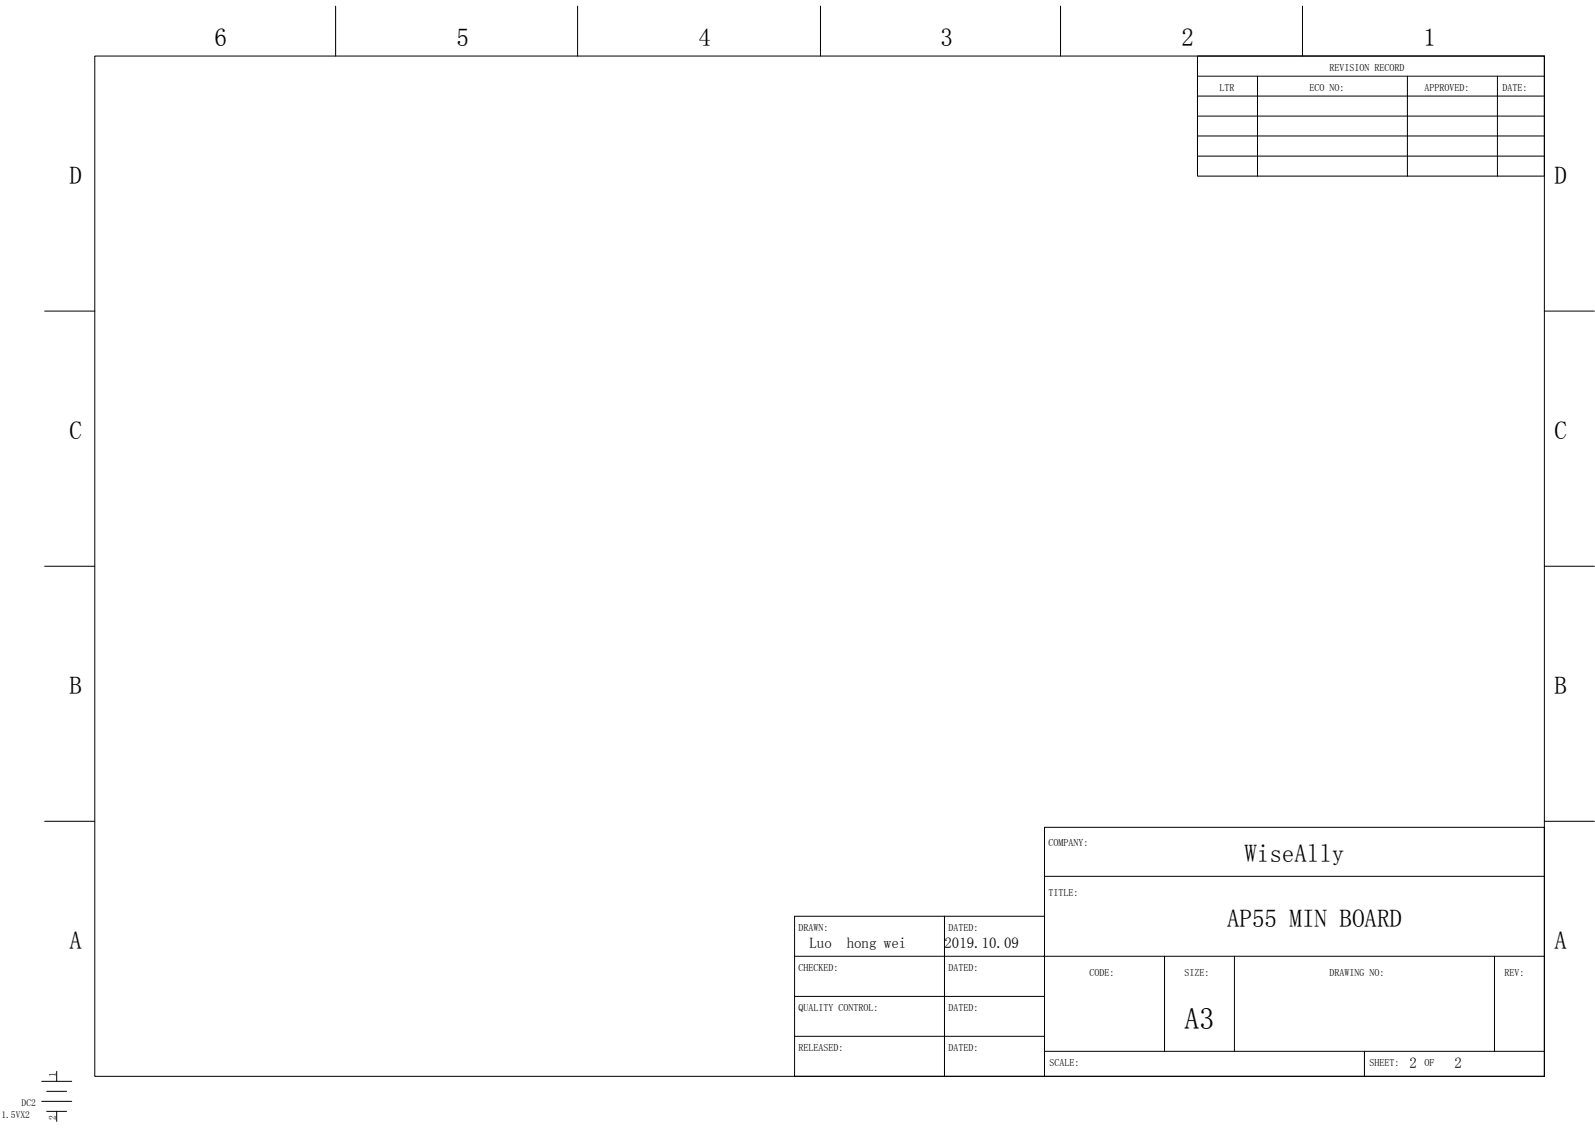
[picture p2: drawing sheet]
<svg xmlns="http://www.w3.org/2000/svg" width="297mm" height="210mm" viewBox="0 0 297 210" stroke-linecap="round" stroke-linejoin="round" font-family="sans-serif">
<defs><g id="words">
<text font-size="5.6" x="220.6" y="191.6">A3</text>
<g font-size="4.7">
<text x="40" y="8.6">6</text>
<text x="85" y="8.6">5</text>
<text x="130.1" y="8.6">4</text>
<text x="175.2" y="8.6">3</text>
<text x="220" y="8.6">2</text>
<text x="265.1" y="8.6">1</text>
<text x="13" y="34.3">D</text>
<text x="289.5" y="34.3">D</text>
<text x="13" y="81.8">C</text>
<text x="289.5" y="81.8">C</text>
<text x="13" y="129.2">B</text>
<text x="289.5" y="129.2">B</text>
<text x="231.8" y="160.5">WiseAlly</text>
<text x="228.5" y="172.6">AP55 MIN BOARD</text>
<text x="13" y="176.7">A</text>
<text x="289.5" y="176.7">A</text>
</g>
<g font-size="2.8">
<text x="150.7" y="176.4">Luo</text>
<text x="157.7" y="176.4">hong wei</text>
<text x="175.9" y="176.4">2019.10.09</text>
<text x="262.5" y="198.8">2</text>
<text x="270.9" y="198.8">2</text>
</g>
<g font-size="1.9">
<text x="227.1" y="17">LTR</text>
<text x="243.9" y="17">ECO NO:</text>
<text x="247.6" y="13.2">REVISION RECORD</text>
<text x="265.3" y="17">APPROVED:</text>
<text x="279.8" y="17">DATE:</text>
<text x="195.3" y="157.5">COMPANY:</text>
<text x="195.3" y="166.9">TITLE:</text>
<text x="148.7" y="173.4">DRAWN:</text>
<text x="176.7" y="173.4">DATED:</text>
<text x="148.7" y="180.8">CHECKED:</text>
<text x="176.7" y="180.8">DATED:</text>
<text x="202.9" y="181.7">CODE:</text>
<text x="220.6" y="181.7">SIZE:</text>
<text x="247.6" y="181.7">DRAWING NO:</text>
<text x="280.2" y="181.7">REV:</text>
<text x="148.7" y="188.3">QUALITY CONTROL:</text>
<text x="176.7" y="188.3">DATED:</text>
<text x="148.7" y="195.7">RELEASED:</text>
<text x="176.7" y="195.7">DATED:</text>
<text x="195.4" y="198.5">SCALE:</text>
<text x="255" y="198.5">SHEET:</text>
<text x="265.3" y="198.5">OF</text>
</g>
<g font-size="1.8">
<text x="10.4" y="200.5" transform="rotate(-90 10.4 200.5)">1</text>
<text x=".3" y="208">1.5VX2</text>
<text x="4" y="206">DC2</text>
<text x="10.4" y="208.5" transform="rotate(-90 10.4 208.5)">2</text>
</g>
</g></defs>
<g fill="none" stroke="#000" stroke-width=".19">
<path d="M17.6 10.4h270v190h-270zM62.5 1.1v9.3M107.6 1.1v9.3M152.8 1.1v9.3M197.5 1.1v9.3M223 10.4h64.6v22.4h-64.6zM223 14.2h64.6M223 17.9h64.6M234.2 14.2v18.6M242.6 1.1v9.3M262.1 14.2v18.6M278.9 14.2v18.6"/>
<path d="M223 21.6h64.6M223 25.3h64.6M223 29.1h64.6M8.3 57.9h9.3M287.6 57.9h9.3M8.3 105.4h9.3M287.6 105.4h9.3M8.3 152.9h9.3M194.5 154v46.4M287.6 152.9h9.3M148 170.6h46.5v-16.6h93.1v46.4h-139.6zM148 178h139.6"/>
<path d="M175.9 170.6v29.8M194.5 163.1h93.1M216.9 178v17.7M229.9 178v17.7M278.3 178v17.7M10.6 199.4v1.9M148 185.5h46.5M148 192.9h46.5M194.5 195.7h93.1M254.1 195.7v4.7M7.8 201.3h5.6M7.8 205h5.6"/>
<path d="M8.7 203.2h3.7M8.7 206.9h3.7M10.6 206.9v1.8"/>
</g>
<use href="#words"/>
</svg>
